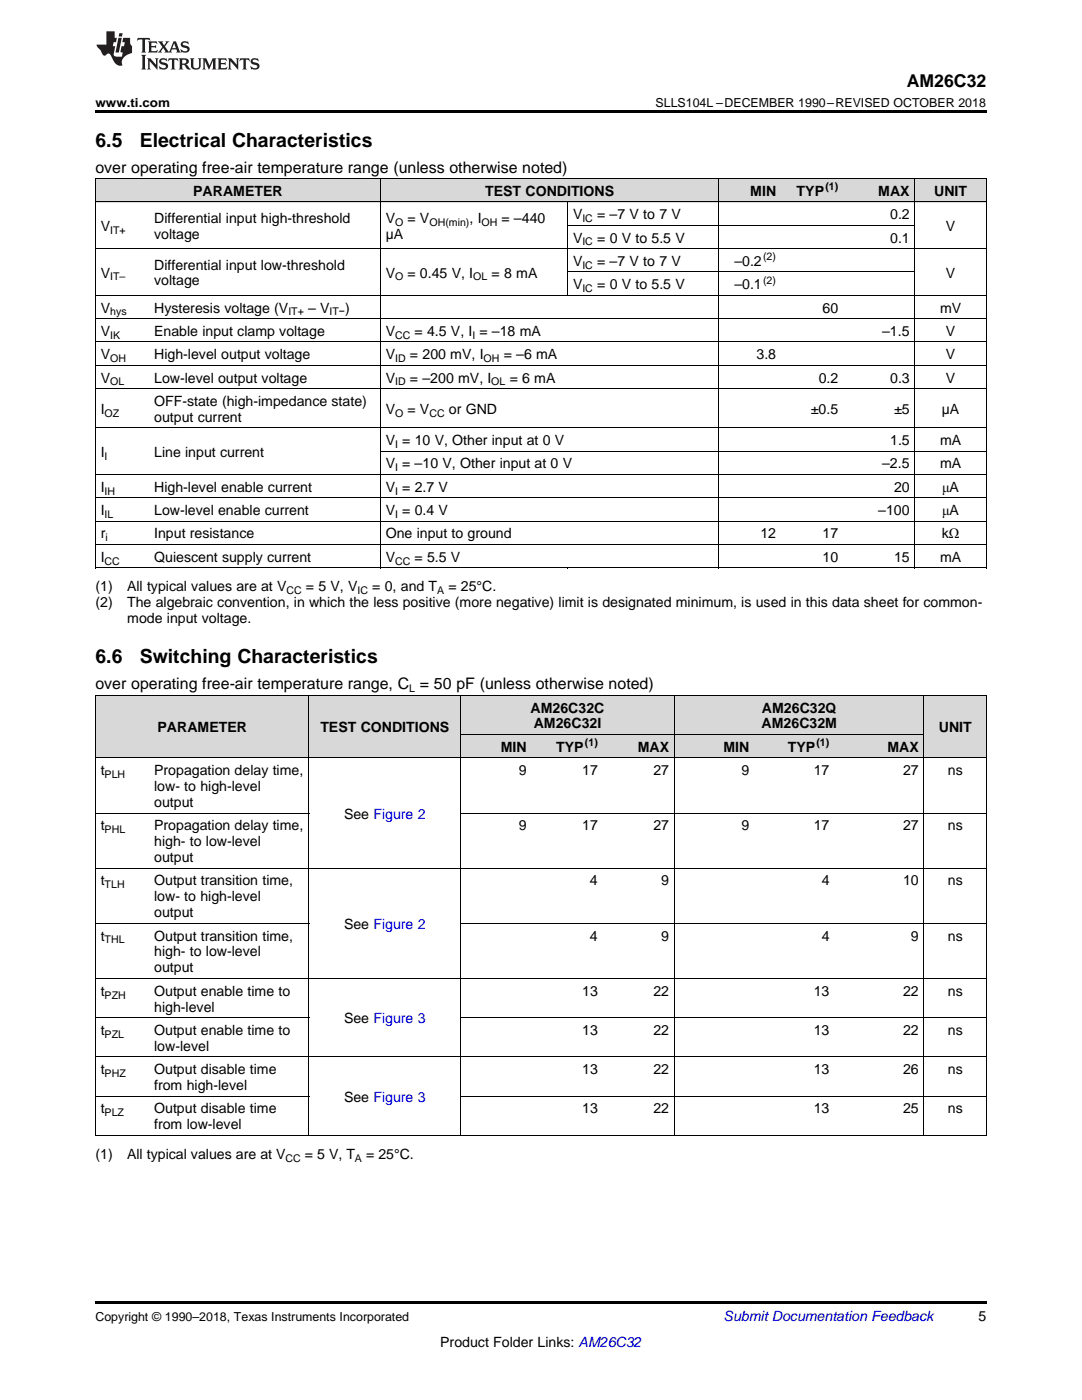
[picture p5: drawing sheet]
<svg xmlns="http://www.w3.org/2000/svg" width="216mm" height="279mm" viewBox="0 0 216 279" stroke-linecap="round" stroke-linejoin="round" font-family="sans-serif">
<defs><g id="words">
<g font-size="3.9">
<text x="19" y="29.3">6.5</text>
<text x="27.9" y="29.3">Electrical Characteristics</text>
<text x="19" y="132.4">6.6</text>
<text x="27.9" y="132.4">Switching Characteristics</text>
</g>
<text font-size="3.5" x="180.9" y="17.3">AM26C32</text>
<g font-size="3.2">
<text x="19" y="34.4">over operating free-air temperature range (unless otherwise noted)</text>
<text x="19" y="137.5">over operating free-air temperature range, C = 50 pF (unless otherwise noted)</text>
</g>
<g font-size="2.8">
<text x="38.6" y="39.1">PARAMETER</text>
<text x="96.8" y="39.1">TEST CONDITIONS</text>
<text x="149.7" y="39.1">MIN</text>
<text x="159" y="39.1">TYP</text>
<text x="175.3" y="39.1">MAX</text>
<text x="186.4" y="39.1">UNIT</text>
<text x="20.1" y="46.1">V</text>
<text x="30.8" y="44.5">Differential input high-threshold</text>
<text x="30.8" y="47.7">voltage</text>
<text x="77" y="44.5">V</text>
<text x="77" y="47.7">µA</text>
<text x="81.3" y="44.5">= V</text>
<text x="93.7" y="44.5">, I</text>
<text x="100.1" y="44.5">= –440</text>
<text x="114.3" y="43.7">V</text>
<text x="119.2" y="43.7">= –7 V to 7 V</text>
<text x="177.6" y="43.7">0.2</text>
<text x="188.7" y="46.1">V</text>
<text x="30.8" y="53.8">Differential input low-threshold</text>
<text x="114.3" y="48.4">V</text>
<text x="114.3" y="53.1">V</text>
<text x="119.2" y="48.4">= 0 V to 5.5 V</text>
<text x="119.2" y="53.1">= –7 V to 7 V</text>
<text x="146.5" y="53.1">–0.2</text>
<text x="177.6" y="48.4">0.1</text>
<text x="20.1" y="55.4">V</text>
<text x="30.8" y="57">voltage</text>
<text x="77" y="55.4">V</text>
<text x="81.3" y="55.4">= 0.45 V, I</text>
<text x="98.1" y="55.4">= 8 mA</text>
<text x="114.3" y="57.7">V</text>
<text x="119.2" y="57.7">= 0 V to 5.5 V</text>
<text x="146.5" y="57.7">–0.1</text>
<text x="188.7" y="55.4">V</text>
<text x="20.1" y="62.4">V</text>
<text x="30.8" y="62.4">Hysteresis voltage (V</text>
<text x="61.5" y="62.4">– V</text>
<text x="68.9" y="62.4">)</text>
<text x="164.1" y="62.4">60</text>
<text x="187.6" y="62.4">mV</text>
<text x="20.1" y="67">V</text>
<text x="20.1" y="71.7">V</text>
<text x="30.8" y="67">Enable input clamp voltage</text>
<text x="30.8" y="71.7">High-level output voltage</text>
<text x="77" y="67">V</text>
<text x="77" y="71.7">V</text>
<text x="81.8" y="71.7">= 200 mV, I</text>
<text x="82.7" y="67">= 4.5 V, I = –18 mA</text>
<text x="100.5" y="71.7">= –6 mA</text>
<text x="151" y="71.7">3.8</text>
<text x="176" y="67">–1.5</text>
<text x="188.7" y="67">V</text>
<text x="188.7" y="71.7">V</text>
<text x="20.1" y="76.3">V</text>
<text x="30.8" y="76.3">Low-level output voltage</text>
<text x="77" y="76.3">V</text>
<text x="81.8" y="76.3">= –200 mV, I</text>
<text x="101.7" y="76.3">= 6 mA</text>
<text x="163.4" y="76.3">0.2</text>
<text x="177.6" y="76.3">0.3</text>
<text x="188.7" y="76.3">V</text>
<text x="20.1" y="82.6">I</text>
<text x="30.8" y="81">OFF-state (high-impedance state)</text>
<text x="77" y="82.6">V</text>
<text x="81.3" y="82.6">= V</text>
<text x="89.6" y="82.6">or GND</text>
<text x="161.8" y="82.6">±0.5</text>
<text x="178.4" y="82.6">±5</text>
<text x="187.9" y="82.6">µA</text>
<text x="30.8" y="84.2">output current</text>
<text x="77" y="88.8">V = 10 V, Other input at 0 V</text>
<text x="177.6" y="88.8">1.5</text>
<text x="187.6" y="88.8">mA</text>
<text x="20.1" y="91.2">I</text>
<text x="30.8" y="91.2">Line input current</text>
<text x="77" y="93.5">V = –10 V, Other input at 0 V</text>
<text x="176" y="93.5">–2.5</text>
<text x="187.6" y="93.5">mA</text>
<text x="20.1" y="98.1">I</text>
<text x="30.8" y="98.1">High-level enable current</text>
<text x="77" y="98.1">V = 2.7 V</text>
<text x="178.4" y="98.1">20</text>
<text x="188" y="98.1">μA</text>
<text x="20.1" y="102.8">I</text>
<text x="20.1" y="107.5">r</text>
<text x="30.8" y="102.8">Low-level enable current</text>
<text x="30.8" y="107.5">Input resistance</text>
<text x="77" y="102.8">V = 0.4 V</text>
<text x="77" y="107.5">One input to ground</text>
<text x="151.7" y="107.5">12</text>
<text x="164.1" y="107.5">17</text>
<text x="175.3" y="102.8">–100</text>
<text x="187.9" y="107.5">kΩ</text>
<text x="188" y="102.8">μA</text>
<text x="20.1" y="112.1">I</text>
<text x="30.8" y="112.1">Quiescent supply current</text>
<text x="77" y="112.1">V</text>
<text x="82.7" y="112.1">= 5.5 V</text>
<text x="164.1" y="112.1">10</text>
<text x="178.4" y="112.1">15</text>
<text x="187.6" y="112.1">mA</text>
<text x="19" y="118">(1)</text>
<text x="25.4" y="118">All typical values are at V</text>
<text x="61" y="118">= 5 V, V</text>
<text x="74.3" y="118">= 0, and T</text>
<text x="89.5" y="118">= 25°C.</text>
<text x="19" y="121.1">(2)</text>
<text x="25.4" y="121.1">The algebraic convention, in which the less positive (more negative) limit is designated minimum, is used in this data sheet for common-</text>
<text x="25.4" y="124.3">mode input voltage.</text>
<text x="105.9" y="142.2">AM26C32C</text>
<text x="152" y="142.2">AM26C32Q</text>
<text x="31.4" y="146.1">PARAMETER</text>
<text x="63.9" y="146.1">TEST CONDITIONS</text>
<text x="106.5" y="145.4">AM26C32I</text>
<text x="152" y="145.4">AM26C32M</text>
<text x="187.3" y="146.1">UNIT</text>
<text x="20.1" y="154.7">t</text>
<text x="30.8" y="154.7">Propagation delay time,</text>
<text x="99.9" y="150">MIN</text>
<text x="103.5" y="154.7">9</text>
<text x="111" y="150">TYP</text>
<text x="116.2" y="154.7">17</text>
<text x="127.2" y="150">MAX</text>
<text x="130.4" y="154.7">27</text>
<text x="144.4" y="150">MIN</text>
<text x="148" y="154.7">9</text>
<text x="157.2" y="150">TYP</text>
<text x="162.4" y="154.7">17</text>
<text x="177.1" y="150">MAX</text>
<text x="180.2" y="154.7">27</text>
<text x="189.1" y="154.7">ns</text>
<text x="30.8" y="157.9">low- to high-level</text>
<text x="30.8" y="161">output</text>
<text x="20.1" y="165.7">t</text>
<text x="30.8" y="165.7">Propagation delay time,</text>
<text x="68.7" y="163.4">See Figure 2</text>
<text x="103.5" y="165.7">9</text>
<text x="116.2" y="165.7">17</text>
<text x="130.4" y="165.7">27</text>
<text x="148" y="165.7">9</text>
<text x="162.4" y="165.7">17</text>
<text x="180.2" y="165.7">27</text>
<text x="189.1" y="165.7">ns</text>
<text x="30.8" y="168.9">high- to low-level</text>
<text x="30.8" y="172">output</text>
<text x="20.1" y="176.7">t</text>
<text x="30.8" y="176.7">Output transition time,</text>
<text x="30.8" y="179.9">low- to high-level</text>
<text x="117.7" y="176.7">4</text>
<text x="131.9" y="176.7">9</text>
<text x="164" y="176.7">4</text>
<text x="180.2" y="176.7">10</text>
<text x="189.1" y="176.7">ns</text>
<text x="30.8" y="183.1">output</text>
<text x="68.7" y="185.4">See Figure 2</text>
<text x="20.1" y="187.7">t</text>
<text x="30.8" y="187.7">Output transition time,</text>
<text x="30.8" y="190.9">high- to low-level</text>
<text x="117.7" y="187.7">4</text>
<text x="131.9" y="187.7">9</text>
<text x="164" y="187.7">4</text>
<text x="181.8" y="187.7">9</text>
<text x="189.1" y="187.7">ns</text>
<text x="30.8" y="194.1">output</text>
<text x="20.1" y="198.7">t</text>
<text x="30.8" y="198.7">Output enable time to</text>
<text x="30.8" y="201.9">high-level</text>
<text x="116.2" y="198.7">13</text>
<text x="130.4" y="198.7">22</text>
<text x="162.4" y="198.7">13</text>
<text x="180.2" y="198.7">22</text>
<text x="189.1" y="198.7">ns</text>
<text x="20.1" y="206.6">t</text>
<text x="30.8" y="206.6">Output enable time to</text>
<text x="30.8" y="209.7">low-level</text>
<text x="68.7" y="204.2">See Figure 3</text>
<text x="116.2" y="206.6">13</text>
<text x="130.4" y="206.6">22</text>
<text x="162.4" y="206.6">13</text>
<text x="180.2" y="206.6">22</text>
<text x="189.1" y="206.6">ns</text>
<text x="20.1" y="214.4">t</text>
<text x="30.8" y="214.4">Output disable time</text>
<text x="116.2" y="214.4">13</text>
<text x="130.4" y="214.4">22</text>
<text x="162.4" y="214.4">13</text>
<text x="180.2" y="214.4">26</text>
<text x="189.1" y="214.4">ns</text>
<text x="30.8" y="217.6">from high-level</text>
<text x="68.7" y="219.9">See Figure 3</text>
<text x="20.1" y="222.2">t</text>
<text x="30.8" y="222.2">Output disable time</text>
<text x="30.8" y="225.4">from low-level</text>
<text x="116.2" y="222.2">13</text>
<text x="130.4" y="222.2">22</text>
<text x="162.4" y="222.2">13</text>
<text x="180.2" y="222.2">25</text>
<text x="189.1" y="222.2">ns</text>
<text x="19" y="231.2">(1)</text>
<text x="25.4" y="231.2">All typical values are at V</text>
<text x="60.8" y="231.2">= 5 V, T</text>
<text x="73.1" y="231.2">= 25°C.</text>
<text x="195.3" y="263.6">5</text>
<text x="87.8" y="268.9">Product Folder Links: AM26C32</text>
</g>
<text font-size="2.8" fill="#0000c8" x="144.4" y="263.6">Submit Documentation Feedback</text>
<g font-size="2.5">
<text x="19" y="21.4">www.ti.com</text>
<text x="130.8" y="21.4">SLLS104L –DECEMBER 1990–REVISED OCTOBER 2018</text>
<text x="19" y="263.6">Copyright © 1990–2018, Texas Instruments Incorporated</text>
</g>
<g font-size="2.1">
<text x="164.7" y="38">(1)</text>
<text x="22" y="46.6">IT+</text>
<text x="78.8" y="45">O</text>
<text x="85.7" y="45">OH(min)</text>
<text x="96.1" y="45">OH</text>
<text x="116.2" y="44.3">IC</text>
<text x="116.2" y="49">IC</text>
<text x="116.2" y="53.6">IC</text>
<text x="152.3" y="51.9">(2)</text>
<text x="22" y="56">IT–</text>
<text x="78.8" y="56">O</text>
<text x="94.4" y="56">OL</text>
<text x="116.2" y="58.3">IC</text>
<text x="152.3" y="56.6">(2)</text>
<text x="22" y="62.9">hys</text>
<text x="57.5" y="62.9">IT+</text>
<text x="65.8" y="62.9">IT−</text>
<text x="22" y="67.6">IK</text>
<text x="78.8" y="67.6">CC</text>
<text x="94.3" y="67.6">I</text>
<text x="22" y="72.2">OH</text>
<text x="22" y="76.9">OL</text>
<text x="78.8" y="72.2">ID</text>
<text x="78.8" y="76.9">ID</text>
<text x="96.5" y="72.2">OH</text>
<text x="98" y="76.9">OL</text>
<text x="20.9" y="83.1">OZ</text>
<text x="78.8" y="83.1">O</text>
<text x="85.7" y="83.1">CC</text>
<text x="78.8" y="89.4">I</text>
<text x="20.9" y="91.7">I</text>
<text x="78.8" y="94.1">I</text>
<text x="20.9" y="98.7">IH</text>
<text x="78.8" y="98.7">I</text>
<text x="20.9" y="103.4">IL</text>
<text x="78.8" y="103.4">I</text>
<text x="20.9" y="112.7">CC</text>
<text x="21" y="108">i</text>
<text x="78.8" y="112.7">CC</text>
<text x="57.1" y="118.5">CC</text>
<text x="71.3" y="118.5">IC</text>
<text x="87.2" y="118.5">A</text>
<text x="81.7" y="138.2">L</text>
<text x="116.7" y="148.9">(1)</text>
<text x="162.9" y="148.9">(1)</text>
<text x="20.9" y="155.3">PLH</text>
<text x="20.9" y="166.3">PHL</text>
<text x="20.9" y="177.3">TLH</text>
<text x="20.9" y="188.3">THL</text>
<text x="20.9" y="199.3">PZH</text>
<text x="20.9" y="207.1">PZL</text>
<text x="20.9" y="214.9">PHZ</text>
<text x="20.9" y="222.8">PLZ</text>
<text x="57" y="231.8">CC</text>
<text x="70.8" y="231.8">A</text>
</g>
</g></defs>
<g fill="#d8d8d8">
<path d="M19 138.8h10.7v12.5h-10.7z"/>
<path d="M29.7 138.8h32v12.5h-32z"/>
<path d="M61.7 138.8h30.2v12.5h-30.2z"/>
<path d="M184.4 138.8h12.4v12.5h-12.4z"/>
<path d="M91.9 146.6h14.3v4.7h-14.3z"/>
<path d="M106.2 146.6h14.2v4.7h-14.2z"/>
<path d="M120.4 146.6h14.2v4.7h-14.2z"/>
<path d="M134.6 146.6h16v4.7h-16z"/>
<path d="M150.6 146.6h16v4.7h-16z"/>
<path d="M166.6 146.6h17.8v4.7h-17.8z"/>
<path d="M91.9 138.8h14.3v7.8h-14.3z"/>
<path d="M106.2 138.8h14.2v7.8h-14.2z"/>
<path d="M120.4 138.8h14.2v7.8h-14.2z"/>
<path d="M134.6 138.8h16v7.8h-16z"/>
<path d="M150.6 138.8h16v7.8h-16z"/>
<path d="M166.6 138.8h17.8v7.8h-17.8z"/>
<path d="M19 35.7h10.7v4.7h-10.7z"/>
<path d="M29.7 35.7h46.2v4.7h-46.2z"/>
<path d="M75.9 35.7h37.4v4.7h-37.4z"/>
<path d="M113.3 35.7h30.2v4.7h-30.2z"/>
<path d="M143.5 35.7h12.4v4.7h-12.4z"/>
<path d="M155.9 35.7h12.5v4.7h-12.5z"/>
<path d="M168.4 35.7h14.2v4.7h-14.2z"/>
<path d="M182.6 35.7h14.2v4.7h-14.2z"/>
</g>
<g fill="#000">
<path d="M19 22h177.8v.5h-177.8zM19 113.3l.2 .1zM75.8 113.3l.1 .1zM113.2 113.3l.1 .1zM143.4 113.3l.1 .1zM182.5 113.3l.1 .1zM196.7 113.3l.1 .1zM19 226.6l.2 .1zM61.6 226.6l.1 .1zM91.8 226.6l.1 .1zM134.5 226.6l.1 .1zM150.5 226.6l.1 .1z"/>
<path d="M166.5 226.6l.1 .1zM184.3 226.6l.1 .1zM196.7 226.6l.1 .1zM19 259.7h177.8v.5h-177.8z"/>
</g>
<g fill="none" stroke="#000" stroke-width=".2">
<path d="M19 35.6l177.8 .1v77.7M19.1 35.7v77.7M75.9 35.7v77.7M143.5 35.7v77.7M182.5 35.7v77.7M19 58.9h177.8M19 49.6h177.8M19 40.3h177.8M113.2 40.3v18.7M113.3 54.3h69.3M113.3 45h69.3M19 77.6h177.8"/>
<path d="M19 72.9h177.8M19 68.2h177.8M19 63.6h177.8M19 99.4h177.8M19 94.7h177.8M19 85.4h177.8M75.9 90h120.9M19 113.3h177.8M19 108.7h177.8M19 104h177.8M19 138.8h177.8v87.9M19.1 138.8v87.9"/>
<path d="M61.6 138.8v87.9M91.9 138.8v87.9M134.6 138.8v87.9M184.3 138.8v87.9M19 151.3h177.8M91.9 146.6h92.5M19 173.3h177.8M19 162.3h42.7M91.9 162.3h104.9M19 195.3h177.8M19 184.3h42.7M91.9 184.3h104.9"/>
<path d="M19 218.8h42.7M19 210.9h177.8M19 203.1h42.7M91.9 218.8h104.9M91.9 203.1h104.9M19 226.6h177.8"/>
</g>
<g fill="#231f20">
<path d="M27.5 7.6l-.1 .5 .4-.2h.6v.1v2.1l-.2 .4h1l-.3-.4v-2.1l.1-.1h.5l.5 .2-.2-.5zM29.5 8.3l.2 .3v1.5l-.2 .4h1.8l.2-.6a1.04 1.04 0 0 1-1.3 .2v-.7h.6l.3 .2v-.6l-.3 .2h-.6v-.6l.8-.1 .4 .3-.2-.5zM31.5 8.3l.9 1.1-.9 1.1h.8l-.2-.2 .5-.7 .4 .7-.2 .2h1.5l-.1-.2 .1-.4h.9l.1 .4-.2 .2h1l-.3-.3-.7-1.9h-.5l-.9 2-.8-1 .9-1h-.8l.1 .3-.3 .5-.4-.6 .2-.2zM34.7 8.6l.4 1h-.7zM36.3 8.4a.63 .63 0 0 0-.2 .7 .63 .63 0 0 0 .6 .4l.6 .2 .1 .2a.75 .75 0 0 1-.7 .4 .75 .75 0 0 1-.6-.5l.1 .7 .1-.1a1.11 1.11 0 0 0 1.5-.6 1.13 1.13 0 0 0-1.2-.8l-.1-.4a1.04 1.04 0 0 1 1.2 .2l-.2-.5-.1 .1-.5-.2zM28.2 10.9l.2 .4v2.2l-.2 .4h1l-.3-.4v-2.2l.3-.4zM29.3 11.6l.3 .4v1.5l-.3 .4h.8l-.2-.4v-1.3l1.5 1.7v-1.9l.2-.4h-.7l.2 .4v.9l-1.1-1.3zM32 11.8a.62 .62 0 0 0-.2 .7 .62 .62 0 0 0 .6 .4l.6 .1 .1 .3a.76 .76 0 0 1-.7 .3 .76 .76 0 0 1-.6-.4l.1 .7 .1-.1a1.11 1.11 0 0 0 1.5-.6 1.13 1.13 0 0 0-1.2-.8l-.1-.4a1.04 1.04 0 0 1 1.2 .2l-.2-.6-.1 .1-.5-.1zM33.7 11.6l-.2 .6a.61 .61 0 0 1 .8-.3v1.6l-.2 .4h.9l-.2-.4v-1.6a.63 .63 0 0 1 .8 .3l-.2-.6zM35.6 11.6l.3 .4v1.5l-.3 .4h1l-.2-.2v-.8l.5 .2a.76 .76 0 0 0 1.2 .7l-1-1a.58 .58 0 0 0 .6-.5 .58 .58 0 0 0-.5-.6zM36.4 11.9h.1a.45 .45 0 0 1 .5 .1 .45 .45 0 0 1 .1 .5l-.7 .2zM37.9 11.6l.2 .2a2.17 2.17 0 0 0 .3 1.9 .99 .99 0 0 0 1.6-.6v-1.1l.2-.4h-.7l.2 .2a1.92 1.92 0 0 1-.2 1.8 .6 .6 0 0 1-.9-.5v-1.1l.2-.4zM40.4 11.6l.2 .4v1.5l-.2 .4h.7l-.2-.4v-1.4l.8 1.8 .8-1.8v1.4l-.2 .4h.9l-.2-.4v-1.5l.2-.4h-.8l-.6 1.5-.6-1.5zM43.4 11.6l.2 .4v1.5l-.2 .4h1.8l.2-.6a1.04 1.04 0 0 1-1.3 .1v-.6h.5l.4 .2v-.6l-.4 .2h-.5v-.7h.8l.3 .3-.1-.6zM45.5 11.6l.2 .4v1.5l-.2 .4h.7l-.2-.4v-1.3l1.5 1.7v-1.9l.2-.4h-.7l.2 .4v.9l-1.1-1.3zM47.9 11.6l-.1 .6a.61 .61 0 0 1 .8-.3v1.6l-.3 .4h1l-.3-.4 .1-1.6a.63 .63 0 0 1 .7 .3l-.1-.6zM50.2 11.8a.62 .62 0 0 0-.2 .7 .62 .62 0 0 0 .6 .4l.6 .1 .2 .3a.76 .76 0 0 1-.8 .3 .76 .76 0 0 1-.6-.4l.1 .7 .2-.1a1.11 1.11 0 0 0 1.5-.6 1.13 1.13 0 0 0-1.3-.8l-.1-.4a1.04 1.04 0 0 1 1.2 .2l-.1-.6-.2 .1-.5-.1z"/>
<path d="M21.2 6.3v2.6h-1.9l.1 .4 .7 .9a.91 .91 0 0 0 1 .8 .56 .56 0 0 1 .5-.3 .56 .56 0 0 1 .5 .3l.4 .8a1.53 1.53 0 0 0 1.9 1.2 1.54 1.54 0 0 1 1-2.1l.9-.3v-1.4a1.52 1.52 0 0 1-.3-1.6h-1.4l-.2 .8h.5l-.2 .8h-.4l-.2 1v.2l.4 .1-.2 .8a1.93 1.93 0 0 1-1.6-.3l.3-1.8h-.5l.2-.8h.4l.2-.8h-.4v-1.3zM23.6 7.6l-.6 2.9h.7l.6-2.9zM23.8 6.6l-.1 .7h.6l.2-.7z"/>
</g>
<use href="#words"/>
</svg>
